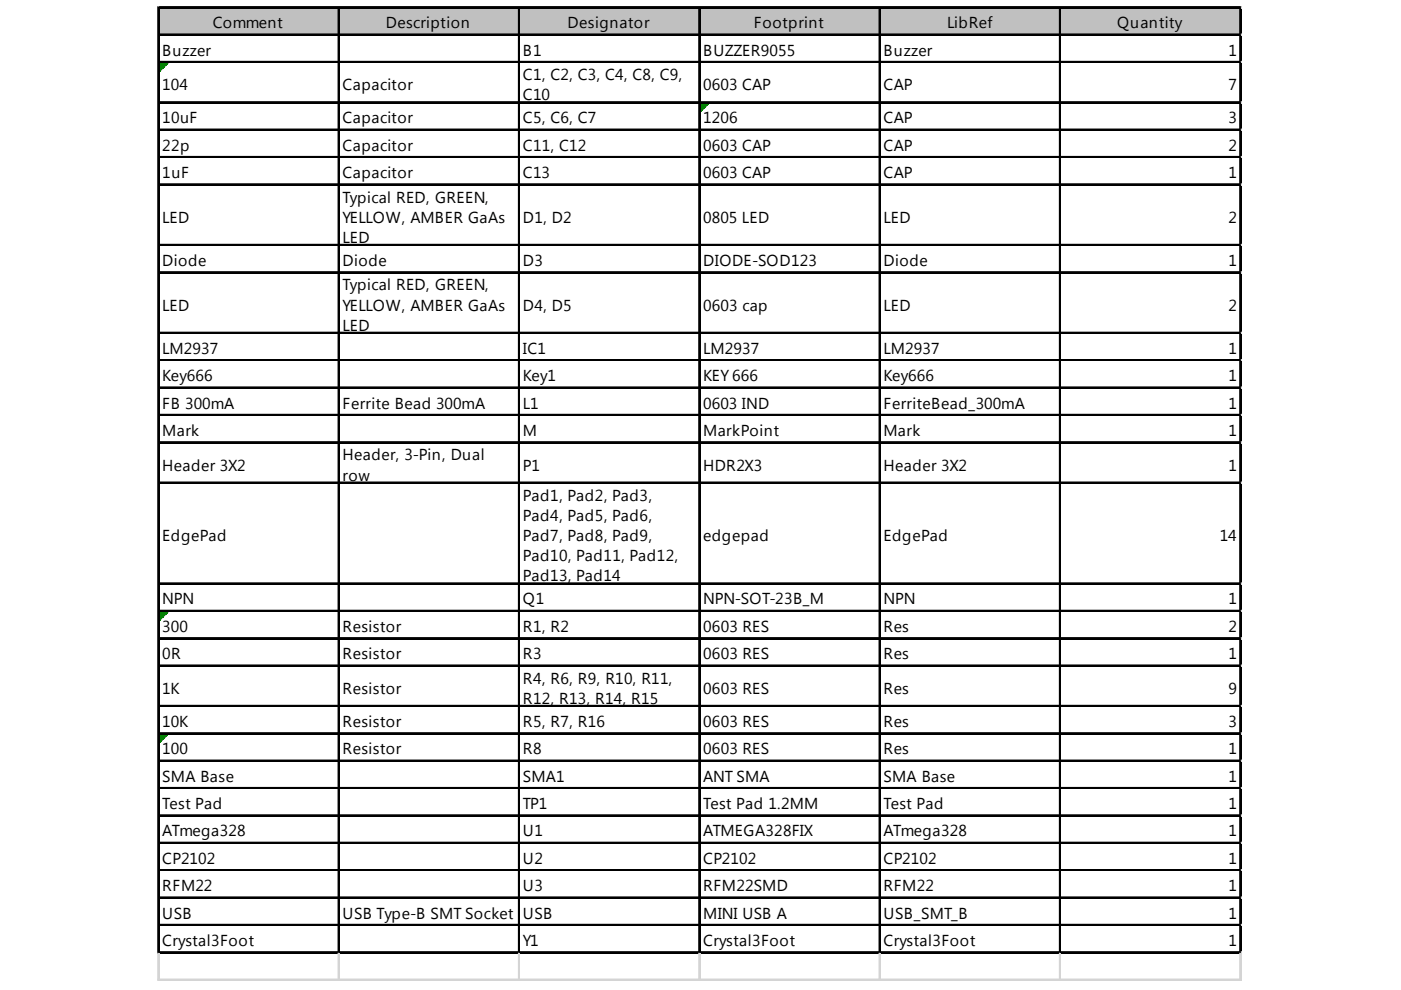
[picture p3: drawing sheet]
<svg xmlns="http://www.w3.org/2000/svg" width="297mm" height="210mm" viewBox="0 0 297 210" stroke-linecap="round" stroke-linejoin="round" font-family="sans-serif">
<defs><g id="words">
<g font-size="3.4">
<text x="45.1" y="6">Comment</text>
<text x="81.8" y="6">Description</text>
<text x="120.4" y="6">Designator</text>
<text x="159.8" y="6">Footprint</text>
<text x="200.8" y="6">LibRef</text>
<text x="236.9" y="6">Quantity</text>
<text x="34.4" y="11.8">Buzzer</text>
<text x="110.9" y="11.8">B1</text>
<text x="149.1" y="11.8">BUZZER9055</text>
<text x="187.3" y="11.8">Buzzer</text>
<text x="260.4" y="11.8">1</text>
<text x="110.9" y="17">C1, C2, C3, C4, C8, C9,</text>
<text x="34.4" y="19.1">104</text>
<text x="72.6" y="19.1">Capacitor</text>
<text x="110.9" y="21.3">C10</text>
<text x="149.1" y="19.1">0603 CAP</text>
<text x="187.3" y="19.1">CAP</text>
<text x="260.4" y="19.1">7</text>
<text x="34.4" y="26.1">10uF</text>
<text x="72.6" y="26.1">Capacitor</text>
<text x="110.9" y="26.1">C5, C6, C7</text>
<text x="149.1" y="26.1">1206</text>
<text x="187.3" y="26.1">CAP</text>
<text x="260.4" y="26.1">3</text>
<text x="34.4" y="31.9">22p</text>
<text x="72.6" y="31.9">Capacitor</text>
<text x="110.9" y="31.9">C11, C12</text>
<text x="149.1" y="31.9">0603 CAP</text>
<text x="187.3" y="31.9">CAP</text>
<text x="260.4" y="31.9">2</text>
<text x="34.4" y="37.8">1uF</text>
<text x="72.6" y="37.8">Capacitor</text>
<text x="110.9" y="37.8">C13</text>
<text x="149.1" y="37.8">0603 CAP</text>
<text x="187.3" y="37.8">CAP</text>
<text x="260.4" y="37.8">1</text>
<text x="34.4" y="47.2">LED</text>
<text x="72.6" y="42.9">Typical RED, GREEN,</text>
<text x="72.6" y="47.2">YELLOW, AMBER GaAs</text>
<text x="110.9" y="47.2">D1, D2</text>
<text x="149.1" y="47.2">0805 LED</text>
<text x="187.3" y="47.2">LED</text>
<text x="260.4" y="47.2">2</text>
<text x="72.6" y="51.5">LED</text>
<text x="34.4" y="56.4">Diode</text>
<text x="72.6" y="56.4">Diode</text>
<text x="110.9" y="56.4">D3</text>
<text x="149.1" y="56.4">DIODE-SOD123</text>
<text x="187.3" y="56.4">Diode</text>
<text x="260.4" y="56.4">1</text>
<text x="34.4" y="65.9">LED</text>
<text x="72.6" y="61.6">Typical RED, GREEN,</text>
<text x="72.6" y="65.9">YELLOW, AMBER GaAs</text>
<text x="110.9" y="65.9">D4, D5</text>
<text x="149.1" y="65.9">0603 cap</text>
<text x="187.3" y="65.9">LED</text>
<text x="260.4" y="65.9">2</text>
<text x="72.6" y="70.1">LED</text>
<text x="34.4" y="75">LM2937</text>
<text x="110.9" y="75">IC1</text>
<text x="149.1" y="75">LM2937</text>
<text x="187.3" y="75">LM2937</text>
<text x="260.4" y="75">1</text>
<text x="34.4" y="80.8">Key666</text>
<text x="110.9" y="80.8">Key1</text>
<text x="149.1" y="80.8">KEY 666</text>
<text x="187.3" y="80.8">Key666</text>
<text x="260.4" y="80.8">1</text>
<text x="34.4" y="86.6">FB 300mA</text>
<text x="72.6" y="86.6">Ferrite Bead 300mA</text>
<text x="110.9" y="86.6">L1</text>
<text x="149.1" y="86.6">0603 IND</text>
<text x="187.3" y="86.6">FerriteBead_300mA</text>
<text x="260.4" y="86.6">1</text>
<text x="34.4" y="92.4">Mark</text>
<text x="110.9" y="92.4">M</text>
<text x="149.1" y="92.4">MarkPoint</text>
<text x="187.3" y="92.4">Mark</text>
<text x="260.4" y="92.4">1</text>
<text x="34.4" y="99.8">Header 3X2</text>
<text x="72.6" y="97.6">Header, 3-Pin, Dual</text>
<text x="72.6" y="101.9">row</text>
<text x="110.9" y="99.8">P1</text>
<text x="149.1" y="99.8">HDR2X3</text>
<text x="187.3" y="99.8">Header 3X2</text>
<text x="260.4" y="99.8">1</text>
<text x="110.9" y="106.2">Pad1, Pad2, Pad3,</text>
<text x="110.9" y="110.4">Pad4, Pad5, Pad6,</text>
<text x="34.4" y="114.7">EdgePad</text>
<text x="110.9" y="114.7">Pad7, Pad8, Pad9,</text>
<text x="110.9" y="119">Pad10, Pad11, Pad12,</text>
<text x="149.1" y="114.7">edgepad</text>
<text x="187.3" y="114.7">EdgePad</text>
<text x="258.6" y="114.7">14</text>
<text x="110.9" y="123.3">Pad13, Pad14</text>
<text x="34.4" y="128.2">NPN</text>
<text x="110.9" y="128.2">Q1</text>
<text x="149.1" y="128.2">NPN-SOT-23B_M</text>
<text x="187.3" y="128.2">NPN</text>
<text x="260.4" y="128.2">1</text>
<text x="34.4" y="134">300</text>
<text x="72.6" y="134">Resistor</text>
<text x="110.9" y="134">R1, R2</text>
<text x="149.1" y="134">0603 RES</text>
<text x="187.3" y="134">Res</text>
<text x="260.4" y="134">2</text>
<text x="34.4" y="139.8">0R</text>
<text x="72.6" y="139.8">Resistor</text>
<text x="110.9" y="139.8">R3</text>
<text x="149.1" y="139.8">0603 RES</text>
<text x="187.3" y="139.8">Res</text>
<text x="260.4" y="139.8">1</text>
<text x="34.4" y="147.1">1K</text>
<text x="72.6" y="147.1">Resistor</text>
<text x="110.9" y="145">R4, R6, R9, R10, R11,</text>
<text x="110.9" y="149.2">R12, R13, R14, R15</text>
<text x="149.1" y="147.1">0603 RES</text>
<text x="187.3" y="147.1">Res</text>
<text x="260.4" y="147.1">9</text>
<text x="34.4" y="154.1">10K</text>
<text x="72.6" y="154.1">Resistor</text>
<text x="110.9" y="154.1">R5, R7, R16</text>
<text x="149.1" y="154.1">0603 RES</text>
<text x="187.3" y="154.1">Res</text>
<text x="260.4" y="154.1">3</text>
<text x="34.4" y="159.9">100</text>
<text x="72.6" y="159.9">Resistor</text>
<text x="110.9" y="159.9">R8</text>
<text x="149.1" y="159.9">0603 RES</text>
<text x="187.3" y="159.9">Res</text>
<text x="260.4" y="159.9">1</text>
<text x="34.4" y="165.7">SMA Base</text>
<text x="110.9" y="165.7">SMA1</text>
<text x="149.1" y="165.7">ANT SMA</text>
<text x="187.3" y="165.7">SMA Base</text>
<text x="260.4" y="165.7">1</text>
<text x="34.4" y="171.5">Test Pad</text>
<text x="110.9" y="171.5">TP1</text>
<text x="149.1" y="171.5">Test Pad 1.2MM</text>
<text x="187.3" y="171.5">Test Pad</text>
<text x="260.4" y="171.5">1</text>
<text x="34.4" y="177.3">ATmega328</text>
<text x="110.9" y="177.3">U1</text>
<text x="149.1" y="177.3">ATMEGA328FIX</text>
<text x="187.3" y="177.3">ATmega328</text>
<text x="260.4" y="177.3">1</text>
<text x="34.4" y="183.1">CP2102</text>
<text x="110.9" y="183.1">U2</text>
<text x="149.1" y="183.1">CP2102</text>
<text x="187.3" y="183.1">CP2102</text>
<text x="260.4" y="183.1">1</text>
<text x="34.4" y="189">RFM22</text>
<text x="110.9" y="189">U3</text>
<text x="149.1" y="189">RFM22SMD</text>
<text x="187.3" y="189">RFM22</text>
<text x="260.4" y="189">1</text>
<text x="34.4" y="194.8">USB</text>
<text x="72.6" y="194.8">USB Type-B SMT Socket</text>
<text x="110.9" y="194.8">USB</text>
<text x="149.1" y="194.8">MINI USB A</text>
<text x="187.3" y="194.8">USB_SMT_B</text>
<text x="260.4" y="194.8">1</text>
<text x="34.4" y="200.6">Crystal3Foot</text>
<text x="110.9" y="200.6">Y1</text>
<text x="149.1" y="200.6">Crystal3Foot</text>
<text x="187.3" y="200.6">Crystal3Foot</text>
<text x="260.4" y="200.6">1</text>
</g>
</g></defs>
<path d="M33.7 1.7h229.5v5.9h-229.5z" fill="#c0c0c0"/>
<path d="M33.8 13.4h1.8" fill="none" stroke="#008000" stroke-width=".31"/>
<path d="M33.8 13.4h1.8v.3h-1.8z" fill="#008000"/>
<path d="M33.8 13.7h1.5" fill="none" stroke="#008000" stroke-width=".31"/>
<path d="M33.8 13.7h1.5v.3h-1.5z" fill="#008000"/>
<path d="M33.8 14h1.2" fill="none" stroke="#008000" stroke-width=".31"/>
<path d="M33.8 14h1.2v.3h-1.2z" fill="#008000"/>
<path d="M33.8 14.3h.9" fill="none" stroke="#008000" stroke-width=".31"/>
<path d="M33.8 14.3h.9v.3h-.9z" fill="#008000"/>
<path d="M33.8 14.6h.6" fill="none" stroke="#008000" stroke-width=".31"/>
<path d="M33.8 14.6h.6v.3h-.6z" fill="#008000"/>
<path d="M33.8 14.9h.3" fill="none" stroke="#008000" stroke-width=".31"/>
<path d="M33.8 14.9h.3v.3h-.3z" fill="#008000"/>
<path d="M148.5 21.9h1.8" fill="none" stroke="#008000" stroke-width=".31"/>
<path d="M148.5 21.9h1.8v.3h-1.8z" fill="#008000"/>
<path d="M148.5 22.2h1.5" fill="none" stroke="#008000" stroke-width=".31"/>
<path d="M148.5 22.2h1.5v.3h-1.5z" fill="#008000"/>
<path d="M148.5 22.5h1.2" fill="none" stroke="#008000" stroke-width=".31"/>
<path d="M148.5 22.5h1.2v.3h-1.2z" fill="#008000"/>
<path d="M148.5 22.8h.9" fill="none" stroke="#008000" stroke-width=".31"/>
<path d="M148.5 22.8h.9v.3h-.9z" fill="#008000"/>
<path d="M148.5 23.1h.6" fill="none" stroke="#008000" stroke-width=".31"/>
<path d="M148.5 23.1h.6v.3h-.6z" fill="#008000"/>
<path d="M148.5 23.4h.3" fill="none" stroke="#008000" stroke-width=".31"/>
<path d="M148.5 23.4h.3v.3h-.3z" fill="#008000"/>
<path d="M33.8 129.7h1.8" fill="none" stroke="#008000" stroke-width=".31"/>
<path d="M33.8 129.7h1.8v.3h-1.8z" fill="#008000"/>
<path d="M33.8 130h1.5" fill="none" stroke="#008000" stroke-width=".31"/>
<path d="M33.8 130h1.5v.3h-1.5z" fill="#008000"/>
<path d="M33.8 130.3h1.2" fill="none" stroke="#008000" stroke-width=".31"/>
<path d="M33.8 130.3h1.2v.3h-1.2z" fill="#008000"/>
<path d="M33.8 130.6h.9" fill="none" stroke="#008000" stroke-width=".31"/>
<path d="M33.8 130.6h.9v.4h-.9z" fill="#008000"/>
<path d="M33.8 131h.6" fill="none" stroke="#008000" stroke-width=".31"/>
<path d="M33.8 131h.6v.3h-.6z" fill="#008000"/>
<path d="M33.8 131.3h.3" fill="none" stroke="#008000" stroke-width=".31"/>
<path d="M33.8 131.3h.3v.3h-.3z" fill="#008000"/>
<path d="M33.8 155.7h1.8" fill="none" stroke="#008000" stroke-width=".31"/>
<path d="M33.8 155.7h1.8v.3h-1.8z" fill="#008000"/>
<path d="M33.8 156h1.5" fill="none" stroke="#008000" stroke-width=".31"/>
<path d="M33.8 156h1.5v.3h-1.5z" fill="#008000"/>
<path d="M33.8 156.3h1.2" fill="none" stroke="#008000" stroke-width=".31"/>
<path d="M33.8 156.3h1.2v.3h-1.2z" fill="#008000"/>
<path d="M33.8 156.6h.9" fill="none" stroke="#008000" stroke-width=".31"/>
<path d="M33.8 156.6h.9v.3h-.9z" fill="#008000"/>
<path d="M33.8 156.9h.6" fill="none" stroke="#008000" stroke-width=".31"/>
<path d="M33.8 156.9h.6v.3h-.6z" fill="#008000"/>
<path d="M33.8 157.2h.3" fill="none" stroke="#008000" stroke-width=".31"/>
<path d="M33.8 157.2h.3v.3h-.3z" fill="#008000"/>
<g fill="none" stroke="#000" stroke-width=".31">
<path d="M33.5 1.4v200.7M33.6 1.4v200.7M33.8 1.4h229.4M33.8 1.6h229.4M33.8 7.2h229.4M33.8 7.4h229.4M33.8 13h229.4M33.8 13.2h229.4M71.7 1.7v200.4M71.9 1.7v200.4M110 1.7v200.4M110.1 1.7v200.4"/>
<path d="M148.2 1.7v200.4M148.3 1.7v200.4M186.4 1.7v200.4M186.6 1.7v200.4M224.7 1.7v200.4M224.8 1.7v200.4M262.9 1.7v200.4M263 1.7v200.4M33.8 21.6h229.4M33.8 21.8h229.4M33.8 27.4h229.4M33.8 27.6h229.4"/>
<path d="M33.8 33.2h229.4M33.8 33.4h229.4M33.8 39h229.4M33.8 39.2h229.4M33.8 51.8h229.4M33.8 52h229.4M33.8 57.6h229.4M33.8 57.8h229.4M33.8 70.5h229.4M33.8 70.6h229.4M33.8 76.3h229.4M33.8 76.4h229.4"/>
<path d="M33.8 82.1h229.4M33.8 82.2h229.4M33.8 87.9h229.4M33.8 88h229.4M33.8 93.7h229.4M33.8 93.8h229.4M33.8 102.2h229.4M33.8 102.4h229.4M33.8 123.6h229.4M33.8 123.8h229.4M33.8 129.4h229.4M33.8 129.6h229.4"/>
<path d="M33.8 135.2h229.4M33.8 135.4h229.4M33.8 141h229.4M33.8 141.2h229.4M33.8 149.6h229.4M33.8 149.7h229.4M33.8 155.4h229.4M33.8 155.5h229.4M33.8 161.2h229.4M33.8 161.3h229.4M33.8 167h229.4M33.8 167.2h229.4"/>
<path d="M33.8 172.8h229.4M33.8 173h229.4M33.8 178.6h229.4M33.8 178.8h229.4M33.8 184.4h229.4M33.8 184.6h229.4M33.8 190.2h229.4M33.8 190.4h229.4M33.8 196h229.4M33.8 196.2h229.4M33.8 201.8h229.4M33.8 202h229.4"/>
</g>
<g fill="none" stroke="#d4d4d4" stroke-width=".31">
<path d="M263.2 1.4h.1M33.5 202.1v5.9M33.6 202.1v5.9M71.7 202.1v5.9M71.9 202.1v5.9M110 202.1v5.9M110.1 202.1v5.9M148.2 202.1v5.9M148.3 202.1v5.9M186.4 202.1v5.9M186.6 202.1v5.9M224.7 202.1v5.9"/>
<path d="M224.8 202.1v5.9M262.9 202.1v5.9M263 202.1v5.9"/>
</g>
<path d="M263.2 1.4v.3z" fill="#d4d4d4"/>
<path d="M263.2 7.2h.1" fill="none" stroke="#d4d4d4" stroke-width=".31"/>
<path d="M263.2 7.2v.4z" fill="#d4d4d4"/>
<path d="M263.2 13h.1" fill="none" stroke="#d4d4d4" stroke-width=".31"/>
<path d="M263.2 13v.4z" fill="#d4d4d4"/>
<path d="M263.2 21.6h.1" fill="none" stroke="#d4d4d4" stroke-width=".31"/>
<path d="M263.2 21.6v.3z" fill="#d4d4d4"/>
<path d="M263.2 27.4h.1" fill="none" stroke="#d4d4d4" stroke-width=".31"/>
<path d="M263.2 27.4v.3z" fill="#d4d4d4"/>
<path d="M263.2 33.2h.1" fill="none" stroke="#d4d4d4" stroke-width=".31"/>
<path d="M263.2 33.2v.3z" fill="#d4d4d4"/>
<path d="M263.2 39h.1" fill="none" stroke="#d4d4d4" stroke-width=".31"/>
<path d="M263.2 39v.3z" fill="#d4d4d4"/>
<path d="M263.2 51.8h.1" fill="none" stroke="#d4d4d4" stroke-width=".31"/>
<path d="M263.2 51.8v.3z" fill="#d4d4d4"/>
<path d="M263.2 57.6h.1" fill="none" stroke="#d4d4d4" stroke-width=".31"/>
<path d="M263.2 57.6v.4z" fill="#d4d4d4"/>
<path d="M263.2 70.5h.1" fill="none" stroke="#d4d4d4" stroke-width=".31"/>
<path d="M263.2 70.5v.3z" fill="#d4d4d4"/>
<path d="M263.2 76.3h.1" fill="none" stroke="#d4d4d4" stroke-width=".31"/>
<path d="M263.2 76.3v.3z" fill="#d4d4d4"/>
<path d="M263.2 82.1h.1" fill="none" stroke="#d4d4d4" stroke-width=".31"/>
<path d="M263.2 82.1v.3z" fill="#d4d4d4"/>
<path d="M263.2 87.9h.1" fill="none" stroke="#d4d4d4" stroke-width=".31"/>
<path d="M263.2 87.9v.3z" fill="#d4d4d4"/>
<path d="M263.2 93.7h.1" fill="none" stroke="#d4d4d4" stroke-width=".31"/>
<path d="M263.2 93.7v.3z" fill="#d4d4d4"/>
<path d="M263.2 102.2h.1" fill="none" stroke="#d4d4d4" stroke-width=".31"/>
<path d="M263.2 102.2v.3z" fill="#d4d4d4"/>
<path d="M263.2 123.6h.1" fill="none" stroke="#d4d4d4" stroke-width=".31"/>
<path d="M263.2 123.6v.3z" fill="#d4d4d4"/>
<path d="M263.2 129.4h.1" fill="none" stroke="#d4d4d4" stroke-width=".31"/>
<path d="M263.2 129.4v.3z" fill="#d4d4d4"/>
<path d="M263.2 135.2h.1" fill="none" stroke="#d4d4d4" stroke-width=".31"/>
<path d="M263.2 135.2v.3z" fill="#d4d4d4"/>
<path d="M263.2 141h.1" fill="none" stroke="#d4d4d4" stroke-width=".31"/>
<path d="M263.2 141v.3z" fill="#d4d4d4"/>
<path d="M263.2 149.6h.1" fill="none" stroke="#d4d4d4" stroke-width=".31"/>
<path d="M263.2 149.6v.3z" fill="#d4d4d4"/>
<path d="M263.2 155.4h.1" fill="none" stroke="#d4d4d4" stroke-width=".31"/>
<path d="M263.2 155.4v.3z" fill="#d4d4d4"/>
<path d="M263.2 161.2h.1" fill="none" stroke="#d4d4d4" stroke-width=".31"/>
<path d="M263.2 161.2v.3z" fill="#d4d4d4"/>
<path d="M263.2 167h.1" fill="none" stroke="#d4d4d4" stroke-width=".31"/>
<path d="M263.2 167v.3z" fill="#d4d4d4"/>
<path d="M263.2 172.8h.1" fill="none" stroke="#d4d4d4" stroke-width=".31"/>
<path d="M263.2 172.8v.3z" fill="#d4d4d4"/>
<path d="M263.2 178.6h.1" fill="none" stroke="#d4d4d4" stroke-width=".31"/>
<path d="M263.2 178.6v.3z" fill="#d4d4d4"/>
<path d="M263.2 184.4h.1" fill="none" stroke="#d4d4d4" stroke-width=".31"/>
<path d="M263.2 184.4v.3z" fill="#d4d4d4"/>
<path d="M263.2 190.2h.1" fill="none" stroke="#d4d4d4" stroke-width=".31"/>
<path d="M263.2 190.2v.3z" fill="#d4d4d4"/>
<path d="M263.2 196h.1" fill="none" stroke="#d4d4d4" stroke-width=".31"/>
<path d="M263.2 196v.3z" fill="#d4d4d4"/>
<path d="M263.2 201.8h.1" fill="none" stroke="#d4d4d4" stroke-width=".31"/>
<path d="M263.2 201.8v.3z" fill="#d4d4d4"/>
<path d="M33.5 207.6h229.7M33.5 207.8h229.7" fill="none" stroke="#d4d4d4" stroke-width=".31"/>
<use href="#words"/>
</svg>
